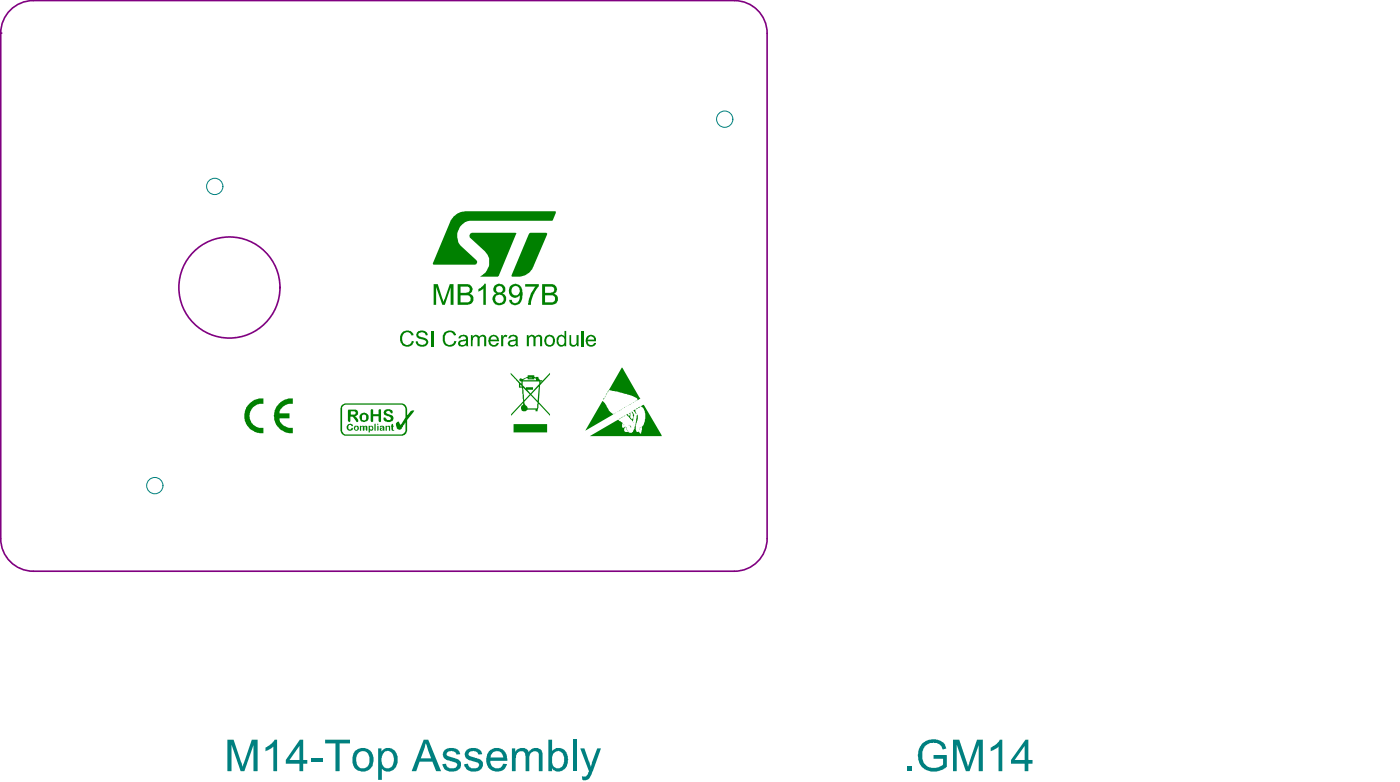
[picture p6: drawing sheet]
<svg xmlns="http://www.w3.org/2000/svg" width="286mm" height="159mm" viewBox="0 0 286 159" stroke-linecap="round" stroke-linejoin="round" font-family="sans-serif">
<g fill="#008000">
<path d="M81.9 68a1.43 1.43 0 0 1 1.4-.6 1.43 1.43 0 0 1 1.2 .9l-.5 .1a1.03 1.03 0 0 0-1.3-.6 1.03 1.03 0 0 0-.6 1.3 1 1 0 0 0 .6 1.1 1 1 0 0 0 1.2-.4l.1-.3 .5 .1a1.45 1.45 0 0 1-1.8 1 1.45 1.45 0 0 1-1-1.8z"/>
<path d="M85.1 67.7h.1a1.26 1.26 0 0 1 2.1 .6l-.4 .1a.77 .77 0 0 0-.7-.7 .77 .77 0 0 0-.8 .6l.1 .3 .5 .1a1.31 1.31 0 0 1 1.4 1.1 1.37 1.37 0 0 1-1.3 .9 1.37 1.37 0 0 1-1.2-.9v-.2h.3a.91 .91 0 0 0 .9 .8 .91 .91 0 0 0 .9-.7l-.2-.3-.6-.2a1.16 1.16 0 0 1-1.2-1z"/>
<path d="M108 76.8h.8zM108 77l.8 .1zM106.8 77.4l.6-.3h.3v.3h1.4v-.3l.3 .1v.3zM110.3 77.8h.3l-.3 .2zM104.2 76v.3l1.7 1.8v.9h.6l.3 2.4v.4l-2.5 2.7v.3l2.5-2.6v.3a.73 .73 0 0 0-.3 1.2 .73 .73 0 0 0 1.2-.2h1.6v.4h.4l.3-1.6 2.3 2.5v-.3l-2.3-2.5 .2-3.5 2.1-2.2v-.3l-1.6 1.7v-.2h-.5l-.3-.4v-.2h-.8v-.4h-1.4l-.1 .4a1.82 1.82 0 0 1-1.4 .3l-.2 .1v.3l.4 .2v.4zM106.2 78.5l.3 .3h-.3zM106.7 77.8h3.4v.5l-1.8 1.9-.7-.7h1.2v-.5h-1.4v.2l-.7-.7zM106.8 79l1.3 1.4-1.1 1.2zM110 78.8l-.3 3-1.2-1.4zM108.3 80.6l1.4 1.5-.1 1.2h-1.9l-.1-.4-.5-.5-.1-.5zM104.8 86.5v1.7h6.9v-1.7z"/>
<path d="M124.1 79.6l.1 .2 .1-.1zM124 79.8l.1 .2 .1-.1zM123.9 80.1h.1zM123.8 80.2v.2l.1-.1zM123.6 80.6l.2-.1zM123.5 80.7l.1 .2zM123.4 80.9l.1 .2zM123.2 81.2l.1 .1v-.1zM123.2 81.3l.1 .2zM126.9 75l-2.6 4.6 2.3 .5a9.3 9.3 0 0 1 3.5 1.2v.3l-.4 .2 1-.6-3.6-6.1-.1-.2zM129.2 82.1l.3-.2zM128.8 82.3l-.1 .1 .3-.2zM128.5 82.4l.1 .2 .1-.1zM128.2 82.7l.2-.1zM120.4 88.9h14.7l-3.7-6.4-.7 .4a1.4 1.4 0 0 1 1 1.6v.4a2.76 2.76 0 0 1-.8 2.2l.1 .6-.1 .7-.3-.1-.2-.4a.27 .27 0 0 1-.4 .2 .27 .27 0 0 1-.2-.4v-.9l.4-1.4-.1-.9-.2 .6a5.1 5.1 0 0 1-.9 3.1 .6 .6 0 0 1-.8-.2v.1a.57 .57 0 0 1-.8-.3v-.1a.53 .53 0 0 1 .3-.6l-.1-.1-.3 .2a.31 .31 0 0 1-.4-.2 .31 .31 0 0 1 .1-.3v-.2a.42 .42 0 0 0-.5-.6l-.3-.3zM127.7 82.9l.2-.1zM130.4 83l.2 .1v-.2zM127.5 83l.1 .2zM130.3 83.1l.1 .1v-.2zM127.1 83.4l.2-.2zM130 83.3l.2 .1-.1-.2zM129.8 83.3v.1h.2zM126.6 83.6l.3-.2zM126.4 83.7l.1 .2zM126 83.9h.2zM125.5 84.3l.3-.2zM125.3 84.3l.1 .2zM129.3 83.7l.6 .8-.2-.6 .1-.5zM127.5 84.7l.1 .2v-.2zM127.3 84.8l.1 .2zM127.1 85v.1zM126.8 85l.1 .2zM126.6 85.2l.1 .2zM126.4 85.4l.1 .1zM127.7 84.6l.6 .4 .9 1.1 .1-.7a1.1 1.1 0 0 0-.2-1.5l-.3 .1 .4 .5 .1 .5a.25 .25 0 0 1-.1 .4 .25 .25 0 0 1-.4-.1l-.2-.3 .1-.9-.3 .2 .2 .2-.1 .2a.21 .21 0 0 1-.3 0 .21 .21 0 0 1 0-.3zM129.3 86.1v.1zM127.3 86.5v.2zM129.3 86.7h.1zM128.3 86.7h.2zM128.6 86.8l.1 .2v-.1zM128.7 87l.1 .2v-.2zM130.6 87.1l.1 .1zM127.7 87.2l.2 .2v-.2zM130.4 87.4l.1 .2zM127.9 87.5l.1 .2zM122.9 81.8l-3.5 6 5.8-3.3a6 6 0 0 1-1.8-2.3l-.4-.4zM128.1 87.7l.1 .2z"/>
<path d="M56.9 82.3l1.2-.8 .8-.3h.9v1.1h-.9l-.7 .3-1 .8-.1 .5v.4h2v1h-2a1.82 1.82 0 0 0 1.2 1.7l.6 .2h.9v1.1a3.6 3.6 0 0 1-3.5-2 3.6 3.6 0 0 1 .6-4zM50.9 82.3a3.7 3.7 0 0 1 2.9-1.1v1.1a2.47 2.47 0 0 0-2.8 2.5 2.47 2.47 0 0 0 2.8 2.4v1.1h-.5a3.6 3.6 0 0 1-3.2-2.2 3.6 3.6 0 0 1 .8-3.8z"/>
<path d="M78.4 83.8a1.34 1.34 0 0 1 1.7-.1v.1a.29 .29 0 0 1 .1 .4 .29 .29 0 0 1-.4 .1 .29 .29 0 0 1-.2-.4h-.1a.45 .45 0 0 0-.7 .3l1 .4a.68 .68 0 0 1 .3 1.1 1.11 1.11 0 0 1-1.8-.3 .22 .22 0 0 1 .1-.3 .22 .22 0 0 1 .3 .2l.2 .1a.51 .51 0 0 0 .5 .2 .51 .51 0 0 0 .4-.3l-.4-.4-.7-.2a.79 .79 0 0 1-.3-.9zM75.7 83.4l.5 .1v1h1.1v-.8a.26 .26 0 0 1 .2-.3 .26 .26 0 0 1 .3 .2v2.3a.26 .26 0 0 1-.3 .2 .26 .26 0 0 1-.2-.3v-.9h-1.1v.9a.25 .25 0 0 1-.3 .3 .25 .25 0 0 1-.2-.3zM71.6 83.9v.6h.7a.34 .34 0 0 0 .3-.3 .34 .34 0 0 0-.3-.3zM73.9 84.7v.3a.57 .57 0 0 0 .2 .7l.5-.1 .1-.5a.48 .48 0 0 0-.2-.5 .48 .48 0 0 0-.6 .1zM73.6 84.4a.95 .95 0 0 1 1.4 0 .95 .95 0 0 1-.1 1.4 .95 .95 0 0 1-1.4-.2 1.05 1.05 0 0 1 .1-1.2zM71.1 83.5h1.4a.68 .68 0 0 1 .6 .7 .68 .68 0 0 1-.6 .7l.5 .7a.29 .29 0 0 1 .1 .3 .29 .29 0 0 1-.3 .2l-.9-1.1h-.4v.8a.25 .25 0 0 1-.2 .3 .25 .25 0 0 1-.3-.3zM69.8 83v5l.6 .6h11.6l.3-.1 .5-.6v-1.8l-.8 1.1a.58 .58 0 0 1-.7 .4 .58 .58 0 0 1-.4-.7 .52 .52 0 0 1-.1-.6 .52 .52 0 0 1 .6-.2l.3 .5h.1a3.4 3.4 0 0 0 1-3.2l-.1-.4-.6-.5h-11.6zM77 86.4l.3 .2-.3 .1zM78.7 86.8l.9 .1v.9h-.2v-.6a.22 .22 0 0 0-.2-.2 .22 .22 0 0 0-.2 .2v.6h-.3zM75.2 86.8l.3 .1a.5 .5 0 0 1 .7 .3 .5 .5 0 0 1-.4 .6h-.2l-.1-.1v.5h-.3zM73.5 86.8h1.3l.2 .2v.7l-.3 .1-.1-.8h-.1l-.1 .7-.3 .1v-.8h-.3l-.1 .8h-.2zM70.9 86.7a.6 .6 0 0 1 .7-.3 .6 .6 0 0 1 .4 .5l-.2-.1a.42 .42 0 0 0-.6-.1 .42 .42 0 0 0-.1 .6 .39 .39 0 0 0 .4 .3 .39 .39 0 0 0 .4-.4 .41 .41 0 0 1 0 .5 .41 .41 0 0 1-.5 .1 .7 .7 0 0 1-.6-.4 .7 .7 0 0 1 .1-.7zM75.5 87.1a.35 .35 0 0 0 .3 .5 .3 .3 0 0 0 .1-.4 .3 .3 0 0 0-.4-.1zM72.5 87.1a.34 .34 0 0 0 0 .4 .34 .34 0 0 0 .5 .1v-.5zM77.8 87.4v.1a.22 .22 0 0 0 .2 .2 .22 .22 0 0 0 .2-.3zM79.9 86.6l.2-.2 .1 .1v.3h.2v.2h-.2v.7h.3a.32 .32 0 0 1-.3 .1 .32 .32 0 0 1-.3-.2zM77.5 87l.2-.2a.57 .57 0 0 1 .7 .3v.7l-.4-.1a.33 .33 0 0 1-.4 0 .33 .33 0 0 1 0-.4 .33 .33 0 0 1 .4-.1h.2l-.1-.2-.4 .2h-.2zM77 86.8l.3 .1-.1 .9h-.2zM76.4 86.5l.3-.1v1.4l-.3-.1zM72.2 87.3a.53 .53 0 0 1 1 0 .53 .53 0 0 1-1 0zM69.7 82.8l.6-.5h11.9l.5 .2 .3 .4 .1 1.7 .3-.3a.86 .86 0 0 1 1.1-.5l-1.4 1.8-.1 2.4a1 1 0 0 1-1.1 .8h-11.6l-.6-.4-.2-.6v-4.6z"/>
<path d="M92.5 44.3l.9-.8 1.5-.4 18.5 .1-.5 1.7-.2 .1h-16.7a3.1 3.1 0 0 0-2 5.1l3.2 2.9a.53 .53 0 0 1 .1 .7 .53 .53 0 0 1-.5 .3h-8.4l-.1-.2 3.7-8.9zM108 47.6h3.7l-2.8 6.7a3.5 3.5 0 0 1-3.1 2.1h-1.3l-.1-.2zM96 47.6l9.2-.1 .2 .1-3.5 8.6-.3 .2h-3.6a3.2 3.2 0 0 0 1-5.1l-3.1-2.9-.1-.3z"/>
</g>
<path d="M88.2 67.5v3.1" fill="none" stroke="#008000" stroke-width=".42"/>
<g fill="#008000">
<path d="M90.6 67.9a1.48 1.48 0 0 1 2.5 .3v.1l-.4 .1a.95 .95 0 0 0-1.1-.7 .95 .95 0 0 0-.8 1 1.14 1.14 0 0 0 .2 1.3 1.14 1.14 0 0 0 1.2 .3l.4-.3 .1-.5 .5 .1a1.44 1.44 0 0 1-1.8 1.1 1.44 1.44 0 0 1-1-1.8v-.5z"/>
<path d="M96.1 68.3h.4v.4a.75 .75 0 0 1 .6-.5 .75 .75 0 0 1 .7 .5 .77 .77 0 0 1 .9-.4 .77 .77 0 0 1 .5 .8v1.5h-.4v-1.4a.48 .48 0 0 0-.4-.6 .48 .48 0 0 0-.5 .6v1.4h-.4v-1.4a.47 .47 0 0 0-.4-.6 .47 .47 0 0 0-.6 .4v1.6h-.4z"/>
<path d="M102.3 68.3h.3v.4l.5-.5 .5 .2-.2 .3h-.4l-.2 .1-.1 1.8h-.4z"/>
<path d="M107.5 68.3h.4v.4a.75 .75 0 0 1 .6-.5 .75 .75 0 0 1 .7 .5 .77 .77 0 0 1 .9-.4 .77 .77 0 0 1 .6 .8v1.5h-.5v-1.5a.43 .43 0 0 0-.2-.5 .43 .43 0 0 0-.4 .1l-.3 .3v1.6h-.4v-1.4a.44 .44 0 0 0-.3-.6 .44 .44 0 0 0-.6 .3v1.7h-.5z"/>
<path d="M116.2 68.3h.4v1.3a.58 .58 0 0 0 .5 .8 .58 .58 0 0 0 .6-.8v-1.3h.4v2.3h-.3v-.3a.81 .81 0 0 1-1 .4 .81 .81 0 0 1-.6-.9z"/>
<path d="M93.9 69.8a.54 .54 0 0 0 .4 .6 .54 .54 0 0 0 .6-.3l.2-.2a.24 .24 0 0 0 0-.3 .24 .24 0 0 0-.3 0l-.7 .1zM93.7 68.7a1.11 1.11 0 0 1 1.8 .1l.1 1.8h-.4l-.1-.2a1.04 1.04 0 0 1-1.6-.1 .8 .8 0 0 1 1-1 .38 .38 0 0 0 .6-.3 .38 .38 0 0 0-.4-.4l-.6 .1-.2 .3h-.3z"/>
<path d="M100.3 68.8l-.2 .5h1.3a.66 .66 0 0 0-.4-.7 .66 .66 0 0 0-.7 .2zM99.9 68.7a1.1 1.1 0 0 1 1.3-.4 1.1 1.1 0 0 1 .7 1.2l-1.8 .1a.71 .71 0 0 0 .5 .7 .71 .71 0 0 0 .8-.4h.4a1.07 1.07 0 0 1-1.4 .7 1.07 1.07 0 0 1-.6-1.3z"/>
<path d="M104.1 69.8a.48 .48 0 0 0 .3 .6 .48 .48 0 0 0 .6-.1l.2-.4a.24 .24 0 0 0 0-.3 .24 .24 0 0 0-.3 0zM103.9 68.6l.2-.1a.98 .98 0 0 1 1.6 .4v1.5l.1 .2h-.5v-.2a.95 .95 0 0 1-1 .3 .95 .95 0 0 1-.7-.9h.1a1.3 1.3 0 0 1 1.4-.5 .45 .45 0 0 0-.1-.7 .45 .45 0 0 0-.6 .1l-.3 .3h-.4z"/>
<path d="M111.6 68.9a.93 .93 0 0 0 0 1 .93 .93 0 0 0 .8 .5 1.01 1.01 0 0 0-.2-1.8zM111.4 68.5a1.16 1.16 0 0 1 1.3-.1 1.16 1.16 0 0 1 .6 1.2 1.11 1.11 0 0 1-1.3 1.1 1.11 1.11 0 0 1-.9-1.4z"/>
<path d="M113.8 68.7a.87 .87 0 0 1 1.4-.1v-1.1h.4v3.1h-.4v-.2a.95 .95 0 0 1-1.2 .1 .95 .95 0 0 1-.4-1.1zM114.1 68.8a.99 .99 0 0 0 .4 1.6 .93 .93 0 0 0 .5-1.7l-.5-.1z"/>
</g>
<path d="M118.9 67.5v3.1" fill="none" stroke="#008000" stroke-width=".42"/>
<g fill="#008000">
<path d="M88.5 57.9h.9l1.1 3.7 1.3-3.7h.8v4.3h-.6v-3.6l-1.2 3.6h-.5l-1.3-3.7v3.7h-.5z"/>
<path d="M97.6 59l.5-.3 .7-.7v-.1h.4v4.3h-.5v-3.3l-1 .6z"/>
<path d="M107.2 57.9h2.8l-.1 .6-1 1.5-.5 1.5v.7h-.6l.2-1.3a4.6 4.6 0 0 1 1.3-2.5h-2.1z"/>
<path d="M120.1 68.8l-.1 .5h1.3a.68 .68 0 0 0-.4-.6 .68 .68 0 0 0-.8 .1zM119.8 68.7a1.06 1.06 0 0 1 1.3-.4 1.06 1.06 0 0 1 .5 1.3h-1.6a.7 .7 0 0 0 .5 .8 .7 .7 0 0 0 .8-.5h.3a1.08 1.08 0 0 1-1.4 .7 1.08 1.08 0 0 1-.6-1.4z"/>
<path d="M94 58.4v1.3h1a.68 .68 0 0 0 .8-.3 .68 .68 0 0 0-.2-.9zM94 60.2v1.5h1.2a.74 .74 0 0 0 .8-.8 .74 .74 0 0 0-.9-.7zM93.4 57.9h1.7a1.05 1.05 0 0 1 1.3 .7 1.05 1.05 0 0 1-.5 1.3 1.19 1.19 0 0 1 .7 1.4 1.19 1.19 0 0 1-1.4 .9h-1.8z"/>
<path d="M101.2 59a.75 .75 0 0 0 1.5 0 .75 .75 0 0 0-1.5 0zM101.1 60.9a.88 .88 0 0 0 1.7 0 .88 .88 0 0 0-1.7 0zM100.9 58.4a1.27 1.27 0 0 1 1.3-.5 1.27 1.27 0 0 1 .9 1.1v.4l-.6 .5a1.25 1.25 0 0 1 .7 1.6 1.25 1.25 0 0 1-1.7 .7 1.23 1.23 0 0 1-.9-1.1 1.23 1.23 0 0 1 .6-1.2h.2a.99 .99 0 0 1-.5-1.5z"/>
<path d="M104.6 58.6a.93 .93 0 0 0 0 1.3 .93 .93 0 0 0 1.2 .1 1.12 1.12 0 0 0-.3-1.6h-.6zM104.1 58.4a1.44 1.44 0 0 1 1.6-.3 1.44 1.44 0 0 1 .9 1.4l.1 .3a2.76 2.76 0 0 1-.8 2.2 1.25 1.25 0 0 1-1.9-.5l-.1-.4h.5a.81 .81 0 0 0 .9 .7 .81 .81 0 0 0 .7-.9l.1-.8a1.26 1.26 0 0 1-1.7 .4 1.26 1.26 0 0 1-.4-1.7z"/>
<path d="M111.2 58.4v1.3h1.1a.65 .65 0 0 0 .8-.4 .65 .65 0 0 0-.2-.8zM111.2 60.2v1.5h1.2a.74 .74 0 0 0 .9-.8 .74 .74 0 0 0-1-.7zM110.7 57.9h1.6a1.05 1.05 0 0 1 1.3 .7 1.05 1.05 0 0 1-.5 1.3 1.19 1.19 0 0 1 .7 1.4 1.19 1.19 0 0 1-1.4 .9h-1.7z"/>
</g>
<path d="M.1 6.8v103M156.6 6.8v103" fill="none" stroke="#800080" stroke-width=".33"/>
<circle cx=".1" cy="6.8" r=".17" fill="#800080"/>
<g fill="none" stroke="#800080" stroke-width=".33">
<path d="M.1 6.8a6.7 6.7 0 0 1 6.7-6.7h143.1a6.7 6.7 0 0 1 6.7 6.7M.1 109.8a6.7 6.7 0 0 0 6.7 6.7h143.1a6.7 6.7 0 0 0 6.7-6.7"/>
<circle cx="46.8" cy="58.6" r="10.3"/>
</g>
<g fill="#008080">
<path d="M46.4 150.8h1.3l1.8 5.5 1.9-5.5h1.2v6.4h-.9v-5.3l-1.8 5.3h-.8l-1.8-5.4v5.4h-.9z"/>
<path d="M54.2 152.4a4.7 4.7 0 0 0 1.8-1.6h.6v6.4h-.8v-4.9l-1.6 .9z"/>
<path d="M63.5 154.5h2.4v.8h-2.4z"/>
<path d="M66.4 150.8h5v.8h-2.1v5.6h-.8v-5.6h-2.1z"/>
<path d="M90.8 152.9l.2-.1a2.07 2.07 0 0 1 2.9 .8v.2l-.7 .1a1.14 1.14 0 0 0-2-.4l-.1 .2a.91 .91 0 0 0 1 .7l.1 .1a1.9 1.9 0 0 1 1.9 1.1 1.45 1.45 0 0 1-1.6 1.7 1.77 1.77 0 0 1-2.2-1.5l.7-.1a1.24 1.24 0 0 0 1 1 1.24 1.24 0 0 0 1.2-.5v-.1a.6 .6 0 0 0-.6-.7l-.4-.1a2.99 2.99 0 0 1-1.7-.8 1.64 1.64 0 0 1 .3-1.6z"/>
<path d="M95.3 152.9l.1-.1a2.3 2.3 0 0 1 2.9 .6l.1 .4-.8 .1a1.08 1.08 0 0 0-.9-.8 1.08 1.08 0 0 0-1.1 .7l.2 .3 .9 .4a1.9 1.9 0 0 1 1.9 1.1 1.57 1.57 0 0 1-1.6 1.7 1.77 1.77 0 0 1-2.2-1.5l.7-.1a1.24 1.24 0 0 0 1 1 1.24 1.24 0 0 0 1.2-.5v-.1a.74 .74 0 0 0-.8-.8 2.44 2.44 0 0 1-1.9-.9 1.44 1.44 0 0 1 .3-1.5z"/>
<path d="M104.5 152.6h.7v.7a1.63 1.63 0 0 1 2.7-.1v.2a1.62 1.62 0 0 1 2.7-.3l.1 .4v3.7h-.7v-2.9a.93 .93 0 0 0-.7-1.1 .93 .93 0 0 0-1.1 .6l-.2 .5v2.9h-.7v-3a.92 .92 0 0 0-.7-1 .92 .92 0 0 0-1.1 .6l-.3 .8v2.6h-.7z"/>
<path d="M116.9 150.8h.8v6.4h-.8z"/>
<path d="M118.4 152.6h.9l1 2.7 .2 1.1 1.4-3.8h.8l-1.8 4.8a1.76 1.76 0 0 1-1.5 1.7l-.5-.1-.1-.7a.93 .93 0 0 0 1.3-.9l.1-.2z"/>
<path d="M185.2 156.3h.9v.9h-.9z"/>
<path d="M188.2 151.7a3.3 3.3 0 0 1 4.7 .1l.3 .8-.8 .3a1.98 1.98 0 0 0-2.9-1.2 2.44 2.44 0 0 0-1.2 2.8 2.28 2.28 0 0 0 2.9 2l.5-.1 .8-.5v-1.2h-2v-.7h2.7v2.3a3.8 3.8 0 0 1-5.1 0 3.8 3.8 0 0 1 .1-4.6z"/>
<path d="M194.5 150.8h1.3l1.8 5.5 1.8-5.5h1.2v6.4h-.8v-5.3l-1.9 5.3h-.8l-1.8-5.4v5.4h-.8z"/>
<path d="M202.2 152.4a3.8 3.8 0 0 0 1.9-1.6h.5v6.4h-.8v-4.9l-1.6 .9z"/>
<path d="M61.1 152.1l-2 2.9h2zM61.2 150.8h.7v4.2h.8v.7h-.8v1.5h-.8v-1.5h-2.8v-.7z"/>
<path d="M73 153.6v.1a2.16 2.16 0 0 0 .6 3 1.5 1.5 0 0 0 1.8-2 1.35 1.35 0 0 0-.8-1.4 1.35 1.35 0 0 0-1.6 .3zM72.4 153.1l.4-.2a2.3 2.3 0 0 1 2.9 .2 3 3 0 0 1 0 3.5 2.19 2.19 0 0 1-2.6 .5 2.19 2.19 0 0 1-1.2-2.5l.2-.9z"/>
<path d="M77.2 152.6h.7v.6a1.86 1.86 0 0 1 2.1-.6 1.86 1.86 0 0 1 1.2 1.9 2.28 2.28 0 0 1-2.4 2.8l-.4-.1-.5-.5v2.3h-.7zM78.2 153.6v.1a2.16 2.16 0 0 0 .6 3 1.47 1.47 0 0 0 1.6-1.6 1.62 1.62 0 0 0-1.4-2l-.5 .2z"/>
<path d="M86.9 151.5l-1 3.1h2.1zM86.5 150.8h.9l2.6 6.4h-1l-.7-1.9h-2.7l-.6 1.9h-1z"/>
<path d="M100.4 153.6l-.3 .9h2.6a1.27 1.27 0 0 0-.8-1.3 1.27 1.27 0 0 0-1.5 .4zM99.8 153.1a2.22 2.22 0 0 1 2.5-.4 2.22 2.22 0 0 1 1.3 2.3v.1h-3.5a1.35 1.35 0 0 0 1 1.5 1.35 1.35 0 0 0 1.6-.9l.8 .1a2.1 2.1 0 0 1-3.5 1 2.86 2.86 0 0 1-.2-3.7z"/>
<path d="M112.9 153.6l-.2 .9a1.96 1.96 0 0 0 .6 2 1.27 1.27 0 0 0 1.8-1.3 1.6 1.6 0 0 0-1.2-2.1zM111.9 150.8h.8v2.3l.1-.1a1.86 1.86 0 0 1 2-.3 1.86 1.86 0 0 1 1.1 1.8 2.26 2.26 0 0 1-1.9 2.8l-1-.2-.3-.4v.5h-.8z"/>
<path d="M209.1 152.1l-2 2.9h2zM209.3 150.8h.6v4.2h.8v.7h-.8v1.5h-.8v-1.5h-2.7v-.7z"/>
</g>
<g fill="none" stroke="#008080" stroke-width=".2">
<circle cx="43.8" cy="38" r="1.66"/>
<circle cx="147.9" cy="24.3" r="1.66"/>
<circle cx="31.6" cy="99" r="1.66"/>
</g>
</svg>
